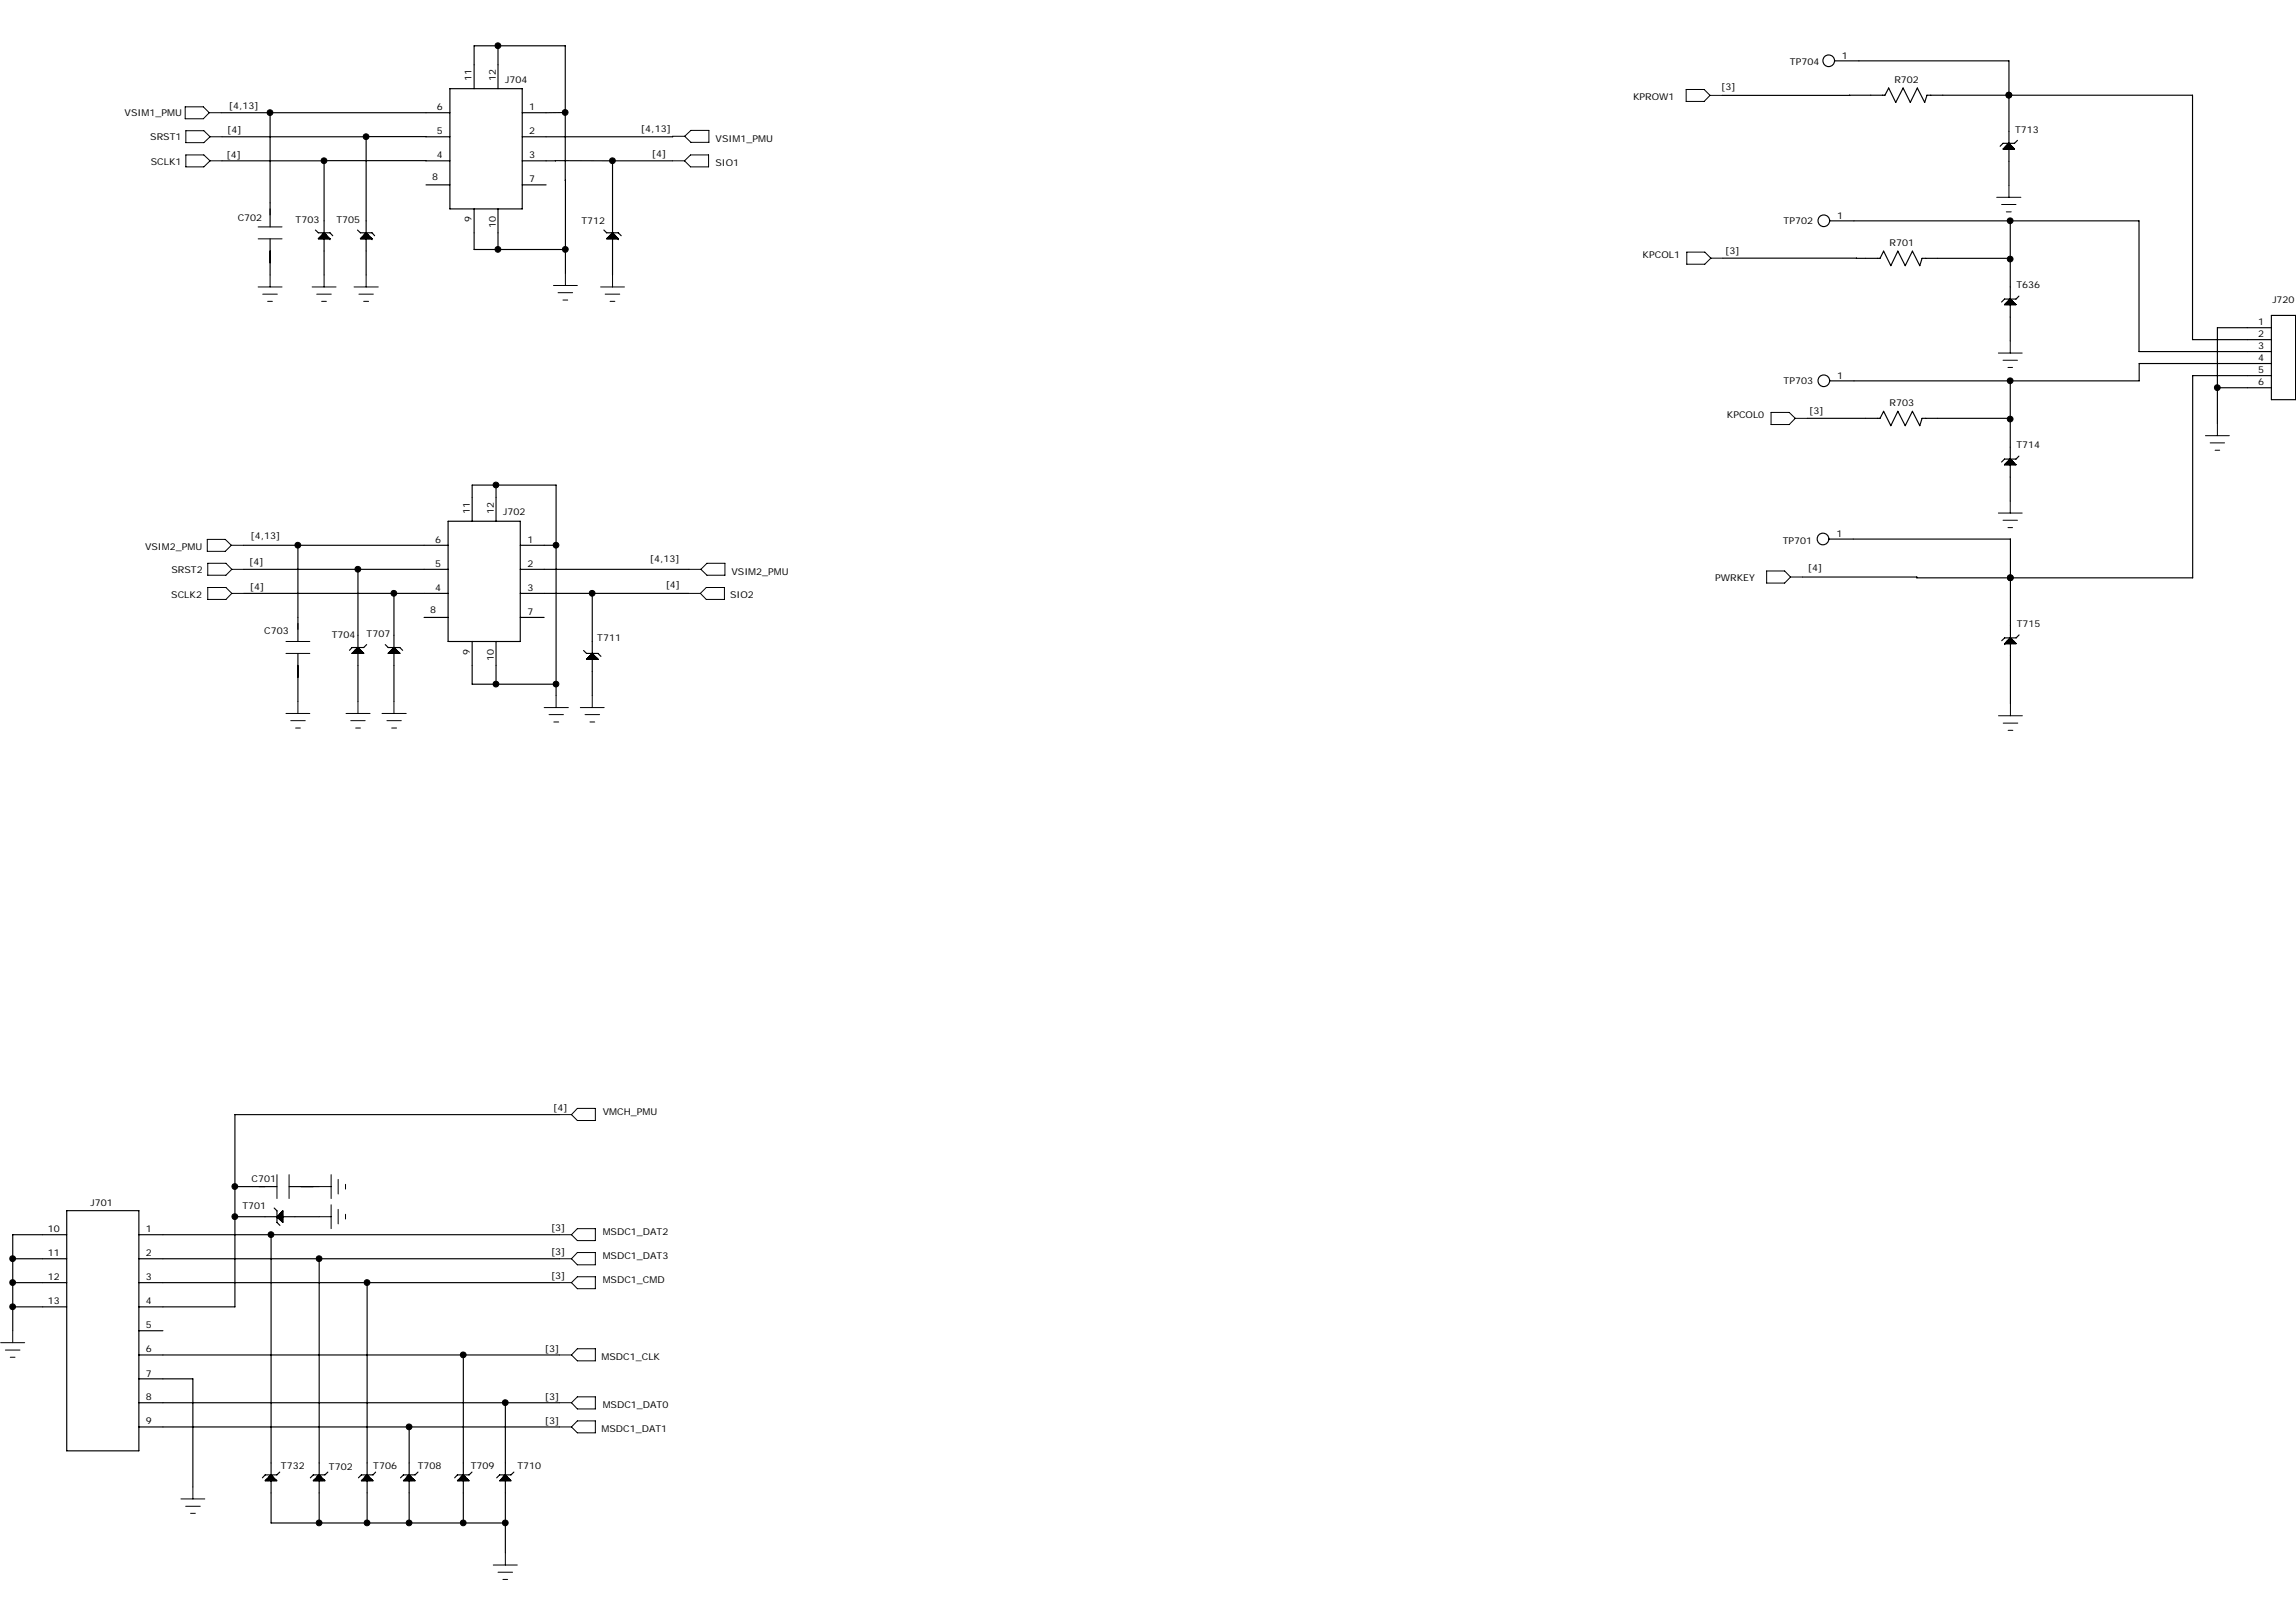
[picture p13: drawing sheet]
<svg xmlns="http://www.w3.org/2000/svg" width="297mm" height="210mm" viewBox="0 0 297 210" stroke-linecap="round" stroke-linejoin="round" font-family="sans-serif">
<defs><g id="words">
<g font-size="1.2">
<text x="61" y="10.5" transform="rotate(-90 61 10.5)">11</text>
<text x="64.1" y="10.5" transform="rotate(-90 64.1 10.5)">12</text>
<text x="65.4" y="10.7">J704</text>
<text x="222.7" y="11.6">[3]</text>
<text x="231.6" y="8.5">TP704</text>
<text x="238.3" y="7.6">1</text>
<text x="245.1" y="10.8">R702</text>
<text x="16.1" y="15.1">VSIM1_PMU</text>
<text x="29.4" y="17.2">[4]</text>
<text x="29.6" y="14.1">[4,13]</text>
<text x="56.5" y="14.3">6</text>
<text x="56.5" y="17.4">5</text>
<text x="68.5" y="14.3">1</text>
<text x="68.5" y="17.4">2</text>
<text x="82.9" y="17.1">[4,13]</text>
<text x="211.3" y="13">KPROW1</text>
<text x="260.7" y="17.1">T713</text>
<text x="19.4" y="18.2">SRST1</text>
<text x="19.5" y="21.3">SCLK1</text>
<text x="29.3" y="20.4">[4]</text>
<text x="55.9" y="23.3">8</text>
<text x="56.5" y="20.5">4</text>
<text x="68.5" y="20.5">3</text>
<text x="68.5" y="23.6">7</text>
<text x="84.3" y="20.3">[4]</text>
<text x="92.6" y="21.5">SIO1</text>
<text x="92.6" y="18.4">VSIM1_PMU</text>
<text x="30.8" y="28.6">C702</text>
<text x="38.2" y="28.9">T703</text>
<text x="43.5" y="28.9">T705</text>
<text x="61" y="28.7" transform="rotate(-90 61 28.7)">9</text>
<text x="64.1" y="29.5" transform="rotate(-90 64.1 29.5)">10</text>
<text x="75.2" y="29">T712</text>
<text x="230.8" y="29">TP702</text>
<text x="237.7" y="28.3">1</text>
<text x="212.5" y="33.4">KPCOL1</text>
<text x="223.2" y="32.8">[3]</text>
<text x="244.5" y="31.9">R701</text>
<text x="260.9" y="37.3">T636</text>
<text x="294" y="39.3">J720</text>
<text x="292.2" y="42.1">1</text>
<text x="292.2" y="43.6">2</text>
<text x="292.2" y="45.2">3</text>
<text x="292.2" y="46.7">4</text>
<text x="230.8" y="49.7">TP703</text>
<text x="234.1" y="53.5">[3]</text>
<text x="237.7" y="49">1</text>
<text x="244.5" y="52.6">R703</text>
<text x="292.2" y="48.3">5</text>
<text x="292.2" y="49.8">6</text>
<text x="223.4" y="54.1">KPCOL0</text>
<text x="260.9" y="58">T714</text>
<text x="18.8" y="71.1">VSIM2_PMU</text>
<text x="32.4" y="69.7">[4,13]</text>
<text x="56.3" y="70.2">6</text>
<text x="60.8" y="66.5" transform="rotate(-90 60.8 66.5)">11</text>
<text x="63.9" y="66.5" transform="rotate(-90 63.9 66.5)">12</text>
<text x="65.1" y="66.7">J702</text>
<text x="68.2" y="70.2">1</text>
<text x="230.6" y="70.3">TP701</text>
<text x="237.6" y="69.4">1</text>
<text x="22.2" y="77.4">SCLK2</text>
<text x="22.2" y="74.2">SRST2</text>
<text x="32.2" y="73.1">[4]</text>
<text x="32.3" y="76.3">[4]</text>
<text x="56.3" y="73.4">5</text>
<text x="56.3" y="76.5">4</text>
<text x="68.2" y="73.4">2</text>
<text x="68.2" y="76.5">3</text>
<text x="84.1" y="72.7">[4,13]</text>
<text x="86.1" y="76.1">[4]</text>
<text x="94.5" y="77.3">SIO2</text>
<text x="94.6" y="74.4">VSIM2_PMU</text>
<text x="221.9" y="75.1">PWRKEY</text>
<text x="233.9" y="73.8">[4]</text>
<text x="34.2" y="82">C703</text>
<text x="42.9" y="82.5">T704</text>
<text x="47.4" y="82.4">T707</text>
<text x="55.7" y="79.2">8</text>
<text x="68.2" y="79.6">7</text>
<text x="77.3" y="83">T711</text>
<text x="260.9" y="81.1">T715</text>
<text x="60.8" y="84.7" transform="rotate(-90 60.8 84.7)">9</text>
<text x="63.9" y="85.5" transform="rotate(-90 63.9 85.5)">10</text>
<text x="71.6" y="143.7">[4]</text>
<text x="78" y="144.2">VMCH_PMU</text>
<text x="32.6" y="152.9">C701</text>
<text x="6.2" y="159.4">10</text>
<text x="11.7" y="156">J701</text>
<text x="18.9" y="159.4">1</text>
<text x="31.4" y="156.5">T701</text>
<text x="71.3" y="159.3">[3]</text>
<text x="78" y="159.7">MSDC1_DAT2</text>
<text x="6.2" y="162.5">11</text>
<text x="6.2" y="165.7">12</text>
<text x="18.9" y="162.5">2</text>
<text x="18.9" y="165.7">3</text>
<text x="71.3" y="162.4">[3]</text>
<text x="71.3" y="165.5">[3]</text>
<text x="78" y="162.9">MSDC1_DAT3</text>
<text x="78" y="165.9">MSDC1_CMD</text>
<text x="6.2" y="168.8">13</text>
<text x="18.9" y="168.8">4</text>
<text x="18.9" y="171.9">5</text>
<text x="18.9" y="175">6</text>
<text x="18.9" y="178.1">7</text>
<text x="70.5" y="175">[3]</text>
<text x="77.8" y="175.9">MSDC1_CLK</text>
<text x="18.9" y="181.2">8</text>
<text x="18.9" y="184.3">9</text>
<text x="70.5" y="181.2">[3]</text>
<text x="70.5" y="184.3">[3]</text>
<text x="77.8" y="185.2">MSDC1_DAT1</text>
<text x="78" y="182.1">MSDC1_DAT0</text>
<text x="36.3" y="190">T732</text>
<text x="42.6" y="190.2">T702</text>
<text x="48.3" y="190">T706</text>
<text x="54" y="190">T708</text>
<text x="60.9" y="190">T709</text>
<text x="66.9" y="190">T710</text>
</g>
</g></defs>
<g fill="none" stroke="#000" stroke-width=".15">
<path d="M28.6 14.6h29.6M28.7 17.7h18.7M34.9 14.6v14.8M58.2 17.7h-10.8v12.4M58.2 11.5h9.4v15.5h-9.4zM61.3 11.5v-5.6h11.8v29.5M64.4 5.9v5.6M73.1 14.6h-5.5M87 17.6l-19.4 .1M222.8 12.3h21.1l.4-.9 1 1.9 .9-1.9 .9 1.9 .9-1.9 1 1.9 .3-1h34.4v31.6h10.2M237.4 7.9h22.5v10.6M259.1 19.3l.8-.8 .7 .8z"/>
<path d="M259.4 19.1h1M259.4 19v.3M259.5 18.9v.4M259.5 18.9h.7M259.7 18.7v.6M259.7 18.8h.4M259.8 18.6v.7M259.8 18.6h.1M259.9 12.3h.1M259.9 19.3v4.7M260 18.6v.7M260.1 18.8v.5"/>
<path d="M260.3 18.9v.4M260.5 19.1v.2M260.6 19.2l-1.4 .1M260.6 19.3h.1M261 18.2l-.4 .3h-1.5l-.3 .4M28.7 20.8h29.5M34.9 30.9v4.7M40.8 29.8l.4 .3h1.5l.3 .4M41.3 30.8v.1M41.3 30.7h1.2v.2M41.4 30.6v.3M41.5 30.6h.9v.3"/>
<path d="M41.6 30.5v.4M41.7 30.4h.5v.5M41.7 30.3v.6M41.8 30.2h.3v.7M41.9 30.2v5.4M41.9 30.1l-.7 .8h1.5M41.9 30.1l.8 .8M41.9 20.8v9.3M42.7 30.9h.1M46.2 29.8l.4 .3h1.5l.4 .4M46.7 30.8v.1M46.8 30.7h1.2v.2"/>
<path d="M46.9 30.6v.3M46.9 30.6h.9v.3M47 30.5v.4M47.1 30.4h.5v.5M47.2 30.3v.6M47.2 30.2h.3v.7M47.3 30.2v.7M47.4 30.1l-.8 .8h1.5M47.4 30.1l.7 .8M47.4 30.9v4.7M48.1 30.9h.1M55.1 23.9h3.1"/>
<path d="M55.1 20.8h.1M61.3 27v5.3h11.8M64.4 27v5.3M67.6 20.8h4.3M67.6 23.9h3.1M71.9 20.8h.1M71.9 20.8h7.3M78.1 29.8l.4 .3h1.5l.4 .4M78.6 30.8v.1M78.7 30.7h1.1v.2M78.7 30.6v.3M78.8 30.6h.9v.3"/>
<path d="M78.9 30.5v.4M79 30.4h.5v.5M79 30.3v.6M79.1 30.2h.3v.7M79.2 30.2v.7M79.2 30.1l-.7 .8h1.5M79.2 30.1l.8 .8M79.2 20.8v9.3M79.2 30.9v4.7M79.2 20.8h7.8M80 30.9h.1M222.9 33.4h20.3l.5-.9 .9 1.9 .9-1.9 1 1.9 .9-1.9 1 1.9 .3-1h11.4"/>
<path d="M236.7 28.6h40v16.9h17.2M240.2 33.4h.1M259.3 39.4l.8-.7 .7 .7zM259.4 39.4h.1M259.5 39.3h1.2M259.5 39.2v.2M259.6 39.1h.9M259.7 39.1v.3M259.8 39h.5M259.8 38.9v.5M259.9 38.8h.3M260 38.7v.7"/>
<path d="M260.1 28.6v10.1M260.1 39.5v4.6M260.1 38.7v.7M260.3 38.9v.5M260.5 39.1v.3M260.6 39.2v.2M260.7 39.4h.1M261.2 38.3l-.4 .4h-1.5l-.4 .4M233.8 54.1h9.4l.5-.9 .9 1.9 .9-1.9 1 1.9 .9-1.9 1 1.9 .3-1h11.4M259.7 59.8v.3M259.7 59.8h.8M260 59.4v.7"/>
<path d="M260 59.5h.2M260.1 49.3v10.1M260.1 59.4v.7M260.3 59.6v.5M260.3 59.6h-.5v.5M260.5 59.8v.3M260.6 59.9v.2M260.6 59.9h-1.1v.2M261.2 59l-.4 .4h-1.5l-.4 .4M286.9 50.2h7M293.9 47h-17.1v2.3h-40.1M293.9 40.8h3.1v10.9h-3.1z"/>
<path d="M293.9 42.4h-7v12.4M293.9 48.6h-10.2v26.2h-35.7v-.1h-14.8M31.5 70.5h26.5M31.5 73.7h26.5M31.5 76.8h26.5M38.5 70.5v12.5M46.3 73.7v10.1M51 76.8v7M54.9 79.9h3.1M58 67.4h9.3v15.6h-9.3zM61.1 67.4v-4.6h10.8v27.2M64.2 62.8v4.6"/>
<path d="M67.3 70.5h4.6M67.3 73.7h21.8M67.3 76.8h21.8M67.3 79.9h3.1M76.6 76.8v7.7M236.6 69.7h23.5v21.4M259.3 60.1l.8-.7 .7 .7zM259.4 60.1h.1M259.4 60.1h1.4M260.1 60.2v4.6M260.1 74.8h.1M260.7 60.1h.1"/>
<path d="M38.5 84.5v6.3M45.5 84.5l.8-.7 .8 .7zM45.6 84.4v.1M45.7 84.3h1.2M45.8 84.3v.2M45.9 84.2h.9M45.9 84.1v.4M46 84.1h.6M46.1 83.9v.6M46.2 83.9h.2M46.2 83.8v.7M46.3 84.5v6.3"/>
<path d="M46.4 83.8v.7M46.6 84v.5M46.7 84.2v.3M46.9 84.3v.2M47 84.5h.1M47.4 83.4l-.3 .4h-1.6l-.3 .3M49.8 83.4l.4 .4h1.5l.4 .3M50.3 84.4v.1M50.4 84.3h1.2M50.5 84.3v.2M50.5 84.2h.9M50.6 84.1v.4"/>
<path d="M50.7 84.1h.5M50.8 84v.5M50.8 83.9h.3M50.9 83.8v.7M51 83.8l.7 .7h-1.5zM51 84.5v6.3M51.1 83.8v.7M51.2 84v.5M51.4 84.2v.3M51.5 84.3v.2M51.7 84.5h.1M61.1 83v5.5h3.1"/>
<path d="M64.2 83v5.5h7.7M75.5 84.2l.4 .3h1.5l.3 .4M75.9 85.2v.1M76 85.1h1.2M76.1 85.1v.2M76.2 85h.9M76.2 84.9v.4M76.3 84.8h.6v.5M76.4 84.8v.5M76.5 84.7h.2M76.6 84.6v.7M76.6 84.5l.8 .8h-1.5z"/>
<path d="M76.6 85.3v4.7M76.7 84.6v.7M77 84.9v.4M77.2 85.1v.2M77.3 85.2v.1M259.4 83.3h.1M259.5 83.1h1.2M259.5 83.1v.2M259.7 83h.8M259.7 82.9v.4M259.8 82.8h.6M259.8 82.8v.5"/>
<path d="M260 82.6h.2M260 82.6v.7M260.1 82.5l.7 .8h-1.4zM260.3 82.7v.6M260.5 82.9v.4M260.6 83v.3M260.7 83.2v.1M261.2 82.1l-.4 .4h-1.4l-.4 .4M8.6 156.6h9.4v31.1h-9.4zM8.6 159.7h-7v12.5M18 159.7h54.4M30.4 153.5h5.4"/>
<path d="M30.4 157.4h10.9M35.1 159.7v37.3h30.3M35.5 156.3l.3 .4v1.5l.4 .3M35.8 157.4h.1M35.8 157.4l.8-.7v1.5zM36.1 157.7h.5M36.3 157.9h.3M36.4 158h.2M36.6 157.3h-.6v.3h.6M36.6 157.1h-.5v.6M36.6 156.9h-.3v1M36.6 156.8h-.1v1.2"/>
<path d="M37.4 153.5h3.9M72.4 144.2h-42v24.9h-12.4M1.6 162.9h7M1.6 165.9h7M1.6 169.1h7M18 162.9h54.4M18 165.9h54.4M18 172.2h3.1M18 175.3h54.4M18 178.4h7v14M41.3 162.9v34.1M47.5 165.9v31.1"/>
<path d="M59.9 175.3v21.7M18 181.5h54.4M18 184.6h54.4M34.3 191.6l.8-.8 .7 .8zM34.4 191.6v-.1h1.3v.1M34.6 191.3h.9v.3M34.6 191.3v.3M34.7 191.1h.7v.5M34.7 191.1v.5M34.9 190.9v.7M34.9 191h.3v.6M35.1 190.8h.1"/>
<path d="M36.2 190.5l-.4 .3h-1.5l-.4 .4M40.5 191.6l.8-.8 .7 .8zM40.7 191.6v-.1h1.2v.1M40.8 191.3h.9v.3M40.8 191.3v.3M41 191.1h.6v.5M41 191.1v.5M41.1 191h.3v.6M41.1 190.9v.7M41.3 190.8h.1M42.4 190.5l-.4 .3h-1.5l-.4 .4M46.9 191.6v-.2l1.2 .1v.1"/>
<path d="M47 191.3v.3M47 191.3h1v.3M47.2 191.1v.5M47.2 191.1h.6v.5M47.3 190.9v.7M47.3 191h.3v.6M47.5 190.8h.1M47.5 190.8l.8 .8h-1.5zM48.6 190.5l-.3 .3h-1.5l-.4 .4M52.3 191.6v-.1h1.3v.1M52.5 191.3h.9v.3M52.5 191.3v.3"/>
<path d="M52.6 191.1h.7v.5M52.6 191.1v.5M52.8 191h.3v.6M52.8 190.9v.7M52.9 190.8h.1M52.9 190.8l.8 .8h-1.5zM52.9 184.6v12.4M54.1 190.5l-.4 .3h-1.5l-.4 .4M59.2 191.6l.7-.8 .8 .8zM59.3 191.6v-.1h1.3v.1M59.5 191.3h.9v.3M59.5 191.3v.3"/>
<path d="M59.6 191.1h.6v.5M59.6 191.1v.5M59.8 191h.3v.6M59.8 190.9v.7M59.9 190.8h.1M61.1 190.5l-.4 .3h-1.5l-.4 .4M64.8 191.6v-.1h1.2v.1M64.9 191.3h.9v.3M64.9 191.3v.3M65.1 191.1h.6v.5M65.1 191.1v.5M65.2 191h.3v.6"/>
<path d="M65.2 190.9v.7M65.4 190.8h.1M65.4 190.8l.7 .8h-1.5zM65.4 181.5v19.4M66.5 190.5l-.4 .3h-1.5l-.3 .4"/>
<circle cx="236.6" cy="7.9" r=".76"/>
<circle cx="235.9" cy="28.6" r=".76"/>
<circle cx="235.9" cy="49.3" r=".76"/>
<circle cx="235.8" cy="69.7" r=".76"/>
</g>
<g fill="none" stroke="#000" stroke-width=".13">
<path d="M24 13.8h2.3l.8 .8-.8 .8h-2.3zM24 16.9h2.4l.8 .8-.8 .8h-2.4zM27.1 14.6h1.5M27.2 17.7h1.5M87 17.6h1.6M88.6 17.6l.8-.7h2.3v1.5h-2.3zM218.1 11.6h2.4l.7 .7-.7 .8h-2.4zM221.2 12.3h1.6M24 20h2.4l.8 .8-.8 .8h-2.4zM27.2 20.8h1.5M33.4 29.4h3.1M33.4 30.9h3.1"/>
<path d="M33.4 37.1h3.1M34 38.1h1.9M34.6 39h.6M34.9 35.6v1.5M40.4 37.1h3.1M41 38.1h1.9M41.6 39h.6M41.9 35.6v1.5M45.8 37.1h3.1M46.4 38.1h1.9M47.1 39h.6M47.4 35.6v1.5"/>
<path d="M71.6 36.9h3.1M72.2 37.9h1.9M72.8 38.8h.6M73.1 35.4v1.5M77.7 37.1h3.1M78.3 38.1h1.9M78.9 39h.6M79.2 35.6v1.5M87 20.8h1.6M88.6 20.8l.7-.8h2.4v1.6h-2.4zM218.2 32.6h2.4l.7 .8-.7 .8h-2.4zM221.3 33.4h1.6"/>
<path d="M258.3 25.5h3.1M258.9 26.5h1.9M259.6 27.4h.6M259.9 24v1.5M229.1 53.4h2.4l.8 .7-.8 .8h-2.4zM232.3 54.1h1.5M258.5 45.7h3.1M259.1 46.6h1.9M259.8 47.5h.6M260.1 44.1v1.6M285.3 56.4h3.1M285.9 57.3h1.9"/>
<path d="M286.6 58.3h.6M286.9 54.8v1.6M26.8 69.8h2.3l.8 .7-.8 .8h-2.3zM26.9 72.9h2.3l.8 .8-.8 .7h-2.3zM26.9 76h2.3l.8 .8-.8 .8h-2.3zM29.9 70.5h1.6M30 73.7h1.5M30 76.8h1.5M89.1 76.8h1.5M89.1 73.7h1.6M91.4 76h2.3v1.6h-2.3l-.8-.8zM91.5 72.9h2.3v1.5h-2.3l-.8-.7z"/>
<path d="M228.6 73.9h2.3l.7 .8-.7 .7h-2.3zM231.6 74.7h1.6M258.5 66.4h3.1M259.1 67.3h1.9M259.8 68.3h.6M260.1 64.8v1.6M37 83h3.1M37 84.5h3.1M37 92.3h3.1M37.6 93.2h1.9M38.2 94.2h.7M38.5 90.8v1.5"/>
<path d="M44.8 92.3h3.1M45.4 93.2h1.8M46 94.2h.6M46.3 90.8v1.5M49.4 92.3h3.2M50.1 93.2h1.8M50.7 94.2h.6M51 90.8v1.5M70.4 91.5h3.1M71 92.5h1.9M71.6 93.4h.7M71.9 90v1.5"/>
<path d="M75.1 91.5h3.1M75.7 92.5h1.9M76.3 93.4h.6M76.6 90v1.5M258.5 92.6h3.1M259.2 93.6h1.8M259.8 94.5h.6M260.1 91.1v1.5M35.8 152v3.1M37.4 152v3.1M41.3 153.5h1.5M41.3 157.4h1.5"/>
<path d="M42.8 152v3.1M42.8 155.9v3.1M43.7 152.6v1.9M43.7 156.5v1.8M44.7 153.2v.6M44.7 157.1v.6M72.4 159.7h1.5M72.4 144.2h1.5M74.7 159h2.3v1.5h-2.3l-.8-.8zM74.7 143.4h2.3v1.6h-2.3l-.8-.8zM.1 173.7h3.1M.7 174.7h1.9"/>
<path d="M1.3 175.6h.6M1.6 172.2v1.5M72.4 162.9h1.5M72.4 165.9h1.5M72.4 175.3h1.5M73.9 165.9l.8-.7h2.3v1.5h-2.3zM74.7 162.1h2.3v1.5h-2.3l-.8-.7zM74.7 174.5h2.3v1.6h-2.3l-.8-.8zM23.4 193.9h3.1M24 194.9h1.9M24.7 195.8h.6M25 192.4v1.5"/>
<path d="M72.4 181.5h1.5M72.4 184.6h1.5M73.9 181.5l.8-.8h2.3v1.6h-2.3zM74.7 183.8h2.3v1.6h-2.3l-.8-.8zM63.8 202.5h3.1M64.4 203.4h1.9M65.1 204.3h.6M65.4 200.9v1.6"/>
</g>
<g fill="#000" stroke="#000" stroke-width=".13">
<circle cx="34.9" cy="14.6" r=".38"/>
<circle cx="47.4" cy="17.7" r=".38"/>
<circle cx="64.4" cy="5.9" r=".38"/>
<circle cx="73.1" cy="14.5" r=".38"/>
<circle cx="259.9" cy="12.3" r=".38"/>
<circle cx="41.9" cy="20.8" r=".38"/>
<circle cx="64.4" cy="32.3" r=".38"/>
<circle cx="73.1" cy="32.3" r=".38"/>
<circle cx="79.2" cy="20.8" r=".38"/>
<circle cx="260.1" cy="28.6" r=".38"/>
<circle cx="260.1" cy="33.5" r=".38"/>
<circle cx="260.1" cy="54.2" r=".38"/>
<circle cx="260.1" cy="49.3" r=".38"/>
<circle cx="286.9" cy="50.2" r=".38"/>
<circle cx="38.5" cy="70.5" r=".38"/>
<circle cx="46.3" cy="73.6" r=".38"/>
<circle cx="51" cy="76.8" r=".38"/>
<circle cx="64.2" cy="62.7" r=".38"/>
<circle cx="71.9" cy="70.5" r=".38"/>
<circle cx="76.6" cy="76.8" r=".38"/>
<circle cx="260.1" cy="74.7" r=".38"/>
<circle cx="64.2" cy="88.5" r=".38"/>
<circle cx="71.9" cy="88.5" r=".38"/>
<circle cx="30.4" cy="153.5" r=".38"/>
<circle cx="30.4" cy="157.4" r=".38"/>
<circle cx="35.1" cy="159.7" r=".38"/>
<circle cx="1.6" cy="165.9" r=".38"/>
<circle cx="1.6" cy="162.8" r=".38"/>
<circle cx="1.6" cy="169.1" r=".38"/>
<circle cx="41.3" cy="162.8" r=".38"/>
<circle cx="47.5" cy="165.9" r=".38"/>
<circle cx="59.9" cy="175.3" r=".38"/>
<circle cx="41.3" cy="197" r=".38"/>
<circle cx="47.5" cy="197" r=".38"/>
<circle cx="52.9" cy="184.6" r=".38"/>
<circle cx="52.9" cy="197" r=".38"/>
<circle cx="59.9" cy="197" r=".38"/>
<circle cx="65.4" cy="181.5" r=".38"/>
<circle cx="65.4" cy="197" r=".38"/>
</g>
<use href="#words"/>
</svg>
